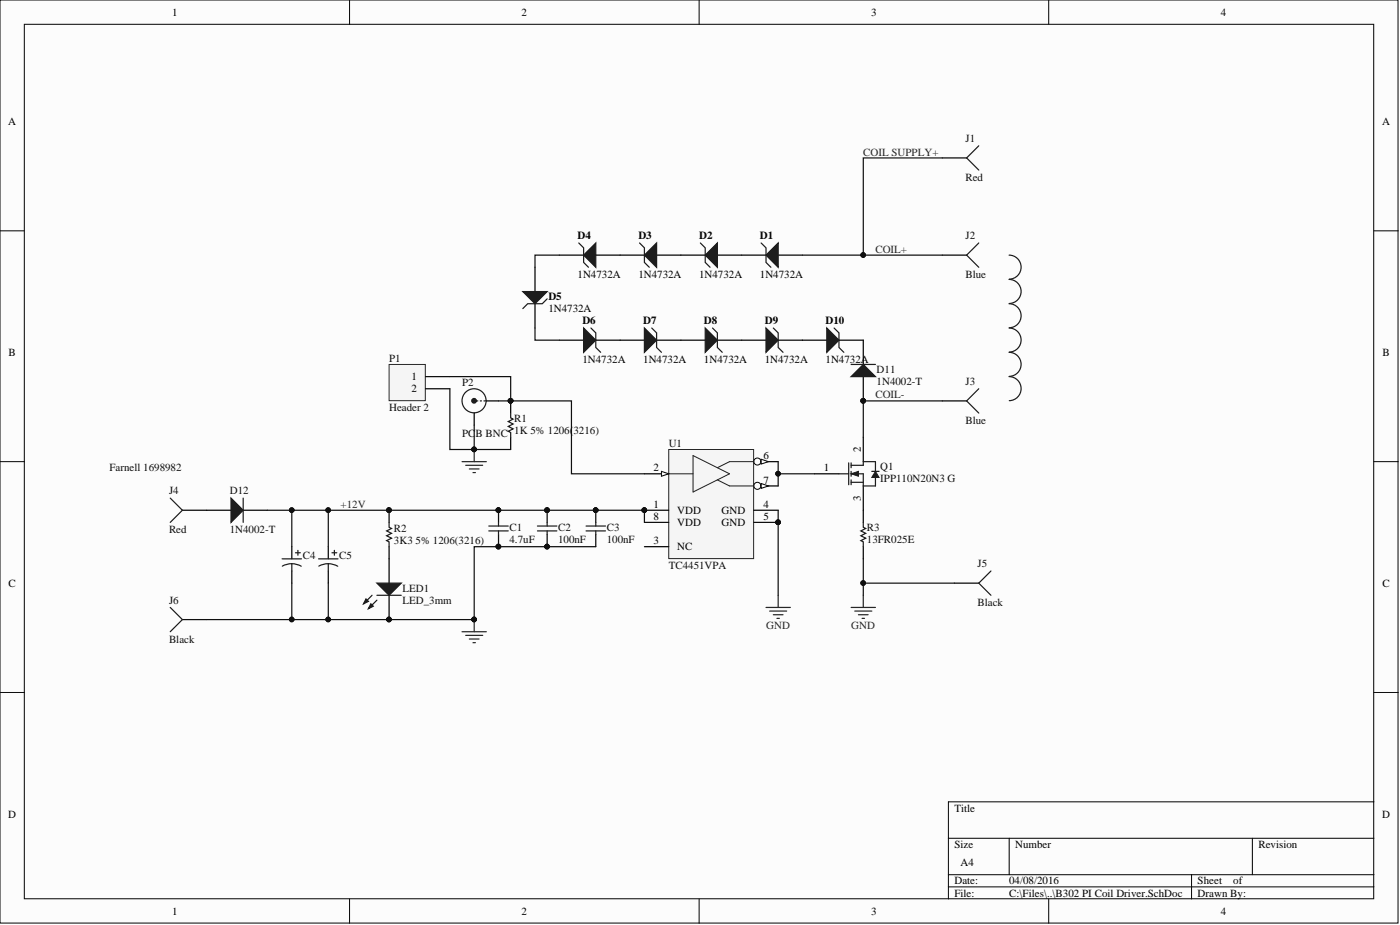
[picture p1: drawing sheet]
<svg xmlns="http://www.w3.org/2000/svg" width="292mm" height="193mm" viewBox="0 0 292 193" stroke-linecap="round" stroke-linejoin="round" font-family="sans-serif">
<defs><g id="words">
<g font-size="2.3">
<text x="35.9" y="3.3">1</text>
<text x="108.8" y="3.3">2</text>
<text x="181.8" y="3.3">3</text>
<text x="254.7" y="3.3">4</text>
<text x="1.7" y="26.1">A</text>
<text x="288.4" y="26.1">A</text>
<text x="120.5" y="49.9">D4</text>
<text x="133.2" y="49.9">D3</text>
<text x="145.9" y="49.9">D2</text>
<text x="158.6" y="49.9">D1</text>
<text x="120.5" y="58">1N4732A</text>
<text x="133.2" y="58">1N4732A</text>
<text x="145.9" y="58">1N4732A</text>
<text x="158.6" y="58">1N4732A</text>
<text x="114.4" y="62.6">D5</text>
<text x="114.4" y="65.1">1N4732A</text>
<text x="121.5" y="67.7">D6</text>
<text x="134.2" y="67.7">D7</text>
<text x="146.9" y="67.7">D8</text>
<text x="159.6" y="67.7">D9</text>
<text x="172.3" y="67.7">D10</text>
<text x="1.8" y="74.3">B</text>
<text x="121.5" y="75.8">1N4732A</text>
<text x="134.2" y="75.8">1N4732A</text>
<text x="146.9" y="75.8">1N4732A</text>
<text x="159.6" y="75.8">1N4732A</text>
<text x="172.3" y="75.8">1N4732A</text>
<text x="288.4" y="74.3">B</text>
<text x="85.9" y="79.3">1</text>
<text x="85.9" y="81.9">2</text>
<text x="159.3" y="95.8">6</text>
<text x="179.6" y="94.3" transform="rotate(-90 179.6 94.3)">2</text>
<text x="136.4" y="98.3">2</text>
<text x="159.3" y="100.9">7</text>
<text x="171.9" y="98.3">1</text>
<text x="136.4" y="105.9">1</text>
<text x="141.3" y="107.2">VDD</text>
<text x="150.6" y="107.2">GND</text>
<text x="159.3" y="105.9">4</text>
<text x="179.6" y="104.5" transform="rotate(-90 179.6 104.5)">3</text>
<text x="136.4" y="113.5">3</text>
<text x="136.4" y="108.5">8</text>
<text x="141.3" y="109.7">VDD</text>
<text x="150.6" y="109.7">GND</text>
<text x="159.3" y="108.5">5</text>
<text x="141.3" y="114.8">NC</text>
<text x="1.8" y="122.4">C</text>
<text x="288.4" y="122.4">C</text>
<text x="1.7" y="170.6">D</text>
<text x="199.1" y="169.3">Title</text>
<text x="288.4" y="170.6">D</text>
<text x="199.1" y="176.9">Size</text>
<text x="211.8" y="176.9">Number</text>
<text x="262.6" y="176.9">Revision</text>
<text x="199.1" y="184.5">Date:</text>
<text x="200.4" y="180.7">A4</text>
<text x="210.6" y="184.5">04/08/2016</text>
<text x="249.9" y="184.5">Sheet</text>
<text x="257.3" y="184.5">of</text>
<text x="35.9" y="190.8">1</text>
<text x="108.8" y="190.8">2</text>
<text x="181.8" y="190.8">3</text>
<text x="199.1" y="187">File:</text>
<text x="210.6" y="187">C:\Files\..\B302 PI Coil Driver.SchDoc</text>
<text x="249.9" y="187">Drawn By:</text>
<text x="254.7" y="190.8">4</text>
</g>
<g font-size="2.3" fill="#0e0e0e">
<text x="201.4" y="29.7">J1</text>
<text x="201.4" y="37.8">Red</text>
<text x="201.4" y="49.9">J2</text>
<text x="201.4" y="58">Blue</text>
<text x="81.2" y="75.5">P1</text>
<text x="182.9" y="77.8">D11</text>
<text x="96.4" y="80.6">P2</text>
<text x="182.9" y="80.3">1N4002-T</text>
<text x="201.4" y="80.3">J3</text>
<text x="81.2" y="85.7">Header 2</text>
<text x="107.3" y="87.9">R1</text>
<text x="201.4" y="88.5">Blue</text>
<text x="96.4" y="91.2">PCB BNC</text>
<text x="107.3" y="90.5">1K 5% 1206(3216)</text>
<text x="139.5" y="93.3">U1</text>
<text x="22.8" y="98.3">Farnell 1698982</text>
<text x="183.7" y="98.1">Q1</text>
<text x="183.7" y="100.6">IPP110N20N3 G</text>
<text x="35.3" y="103.2">J4</text>
<text x="47.9" y="103.2">D12</text>
<text x="35.3" y="111.3">Red</text>
<text x="47.9" y="111.3">1N4002-T</text>
<text x="82.2" y="111">R2</text>
<text x="82.2" y="113.5">3K3 5% 1206(3216)</text>
<text x="106.3" y="110.8">C1</text>
<text x="106.3" y="113.3">4.7uF</text>
<text x="116.4" y="110.8">C2</text>
<text x="116.4" y="113.3">100nF</text>
<text x="126.6" y="110.8">C3</text>
<text x="126.6" y="113.3">100nF</text>
<text x="180.9" y="110.8">R3</text>
<text x="180.9" y="113.3">13FR025E</text>
<text x="63.2" y="116.6">C4</text>
<text x="70.8" y="116.6">C5</text>
<text x="139.5" y="118.6">TC4451VPA</text>
<text x="204" y="118.4">J5</text>
<text x="35.3" y="126">J6</text>
<text x="84" y="123.4">LED1</text>
<text x="84" y="126">LED_3mm</text>
<text x="204" y="126.5">Black</text>
<text x="35.3" y="134.1">Black</text>
</g>
<g font-size="2.3" fill="#262626">
<text x="180.1" y="32.4">COIL SUPPLY+</text>
<text x="182.7" y="52.7">COIL+</text>
<text x="182.7" y="83.1">COIL-</text>
<text x="71" y="105.9">+12V</text>
<text x="159.9" y="131.3">GND</text>
<text x="177.6" y="131.3">GND</text>
</g>
</g></defs>
<g fill="#fcfcfc" stroke="#000" stroke-width=".21">
<path d="M0 0h291.7v192.6h-291.7z"/>
<path d="M5.1 5.1h281.5v182.4h-281.5z"/>
</g>
<g fill="none" stroke="#000" stroke-width=".21">
<path d="M72.9 0v5.1M145.9 0v5.1M218.8 0v5.1M0 48.2h5.1M286.7 48.2h5M0 96.3h5.1M286.7 96.3h5M0 144.5h5.1M286.7 144.5h5M197.9 174.9h88.8M210.6 174.9v7.6M261.3 174.9v7.6"/>
<path d="M286.7 167.3h-88.8v20.2M72.9 187.5v5.1M145.9 187.5v5.1M197.9 182.5h88.8M197.9 185h88.8M218.8 187.5v5.1M248.6 182.5v5"/>
</g>
<path d="M139.5 93.8h17.7v22.7h-17.7z" fill="#f5f5f5" stroke="#262626" stroke-width=".21"/>
<path d="M134.5 98.8h5" fill="none" stroke="#000" stroke-width=".25"/>
<path d="M138 98.3l1.5 .5-1.5 .5z" fill="#fcfcfc"/>
<path d="M138 98.3l1.5 .5-1.5 .5z" fill="none" stroke="#000" stroke-width=".21"/>
<path d="M157.3 96.3h5.1" fill="none" stroke="#000" stroke-width=".25"/>
<circle cx="158" cy="96.3" r=".74" fill="#fcfcfc" stroke="#000" stroke-width=".21"/>
<path d="M158.8 95.8l1.5 .5-1.5 .5z" fill="#fcfcfc"/>
<path d="M158.8 95.8l1.5 .5-1.5 .5z" fill="none" stroke="#000" stroke-width=".21"/>
<path d="M157.3 101.4h5.1" fill="none" stroke="#000" stroke-width=".25"/>
<circle cx="158" cy="101.4" r=".74" fill="#fcfcfc" stroke="#000" stroke-width=".21"/>
<path d="M158.8 100.9l1.5 .5-1.5 .5z" fill="#fcfcfc"/>
<path d="M158.8 100.9l1.5 .5-1.5 .5z" fill="none" stroke="#000" stroke-width=".21"/>
<path d="M139.5 98.8h5.1M144.6 95l7.6 3.8-7.6 3.8zM157.3 96.3h-5.1l-2.5 1.3M149.7 100.1l2.5 1.3h5.1" fill="none" stroke="#1c1c1c" stroke-width=".21"/>
<path d="M170 98.8h5M180.1 91.2v5.1M134.5 106.4h5M134.5 114h5M134.5 109h5M157.3 106.4h5.1M157.3 109h5.1M180.1 101.4v5" fill="none" stroke="#000" stroke-width=".25"/>
<g fill="#0e0e0e" stroke="#0e0e0e" stroke-width=".21">
<circle cx="134.4" cy="106.4" r=".48"/>
<circle cx="162.3" cy="109" r=".48"/>
</g>
<path d="M175 98.8h2.1M177.1 96.6v4.5M177.6 97.1h2.5M177.6 98.8h2.5v2.6M177.6 96.6v1M177.6 98.3v1M177.6 100.6h2.5M177.6 100.1v1" fill="none" stroke="#1c1c1c" stroke-width=".25"/>
<path d="M177.6 98.8l1.5-.5v1z" fill="#1c1c1c"/>
<path d="M177.6 98.8l1.5-.5v1z" fill="none" stroke="#1c1c1c" stroke-width=".21"/>
<path d="M180.1 97.1v-.8h2.6v2M182.7 99.6v1.8h-2.6" fill="none" stroke="#1c1c1c" stroke-width=".25"/>
<path d="M182.7 98.3l.7 1.3h-1.5z" fill="#1c1c1c"/>
<path d="M182.7 98.3l.7 1.3h-1.5z" fill="none" stroke="#1c1c1c" stroke-width=".21"/>
<g fill="none" stroke="#1c1c1c" stroke-width=".25">
<path d="M99.4 83.6h.3M100.2 83.6h.3M101 83.6h.2M106.5 86.2v1l.6 .2-1.1 .5 1.1 .6-1.1 .5 1.1 .5-1.1 .5 .5 .2v1M181.9 98.3h1.5M102 110.8h4M102 109.7h4M104 109v.7M104 110.8v.7M112.1 110.8h4.1M112.1 109.7h4.1M114.2 109v.7"/>
<path d="M114.2 110.8v.7M122.3 110.8h4M122.3 109.7h4M124.3 109v.7M124.3 110.8v.7"/>
<circle cx="98.9" cy="83.6" r="2.51"/>
</g>
<g fill="none" stroke="#262626" stroke-width=".25">
<path d="M96.4 96.3h5.1M97.2 97.1h3.5M97.9 97.8h2.1M98.7 98.6h.5M98.9 93.8v2.5M159.8 126.7h5.1M160.6 127.5h3.5M161.3 128.2h2.1M162.1 129h.5M162.4 124.2v2.5M177.6 126.7h5.1M178.3 127.5h3.6"/>
<path d="M179.1 128.2h2M179.9 129h.5M180.1 124.2v2.5"/>
</g>
<path d="M98.9 86.2v2.5M101.5 83.6h2.5M106.5 83.6v2.6M106.5 91.2v2.6M104 106.4v2.6M104 111.5v2.5M114.2 106.4v2.6M114.2 111.5v2.5M124.3 106.4v2.6M124.3 111.5v2.5" fill="none" stroke="#000" stroke-width=".25"/>
<g fill="#0e0e0e" stroke="#0e0e0e" stroke-width=".21">
<circle cx="124.3" cy="106.4" r=".48"/>
<circle cx="114.1" cy="106.4" r=".48"/>
<circle cx="114.1" cy="114" r=".48"/>
<circle cx="104" cy="106.4" r=".48"/>
<circle cx="104" cy="114" r=".48"/>
<circle cx="106.5" cy="83.6" r=".48"/>
<circle cx="98.9" cy="93.7" r=".48"/>
</g>
<circle cx="98.9" cy="83.6" r=".48" fill="#1c1c1c" stroke="#1c1c1c" stroke-width=".25"/>
<path d="M81.2 76h7.5v7.6h-7.5z" fill="#f5f5f5" stroke="#262626" stroke-width=".21"/>
<path d="M88.8 78.6h5.1M88.8 81.1h5.1M38.1 106.4h5M81.2 106.4v2.6M81.2 114v7.7M38.1 129.3h5M81.2 124.2v5.1" fill="none" stroke="#000" stroke-width=".25"/>
<path d="M35.5 103.9l2.6 2.5-2.6 2.6M81.2 109v1l.5 .2-1 .6 1 .5-1 .5 1 .5-1 .5 .5 .2v1M35.5 126.7l2.6 2.6-2.6 2.5" fill="none" stroke="#1c1c1c" stroke-width=".25"/>
<g fill="#0e0e0e" stroke="#0e0e0e" stroke-width=".21">
<circle cx="81.2" cy="106.4" r=".48"/>
<circle cx="81.2" cy="129.2" r=".48"/>
</g>
<path d="M78.6 121.7h5.1l-2.5 2.5z" fill="#1c1c1c"/>
<path d="M77.6 124.2l-1.7 1.8M78.6 121.7h5.1l-2.5 2.5zM78.6 125.2l-1.7 1.8" fill="none" stroke="#1c1c1c" stroke-width=".25"/>
<path d="M77.4 126l.5 .5-1 .5z" fill="#1c1c1c"/>
<path d="M77.4 126l.5 .5-1 .5z" fill="none" stroke="#1c1c1c" stroke-width=".25"/>
<path d="M76.4 124.9l.5 .6-1 .5z" fill="#1c1c1c"/>
<path d="M76.4 124.9l.5 .6-1 .5zM78.6 124.2h5.1" fill="none" stroke="#1c1c1c" stroke-width=".25"/>
<g fill="#0e0e0e" stroke="#0e0e0e" stroke-width=".21">
<circle cx="81.2" cy="129.2" r=".48"/>
<circle cx="98.9" cy="129.2" r=".48"/>
<circle cx="180.1" cy="83.6" r=".48"/>
</g>
<path d="M96.4 131.8h5.1M97.2 132.6h3.5M97.9 133.3h2.1M98.7 134.1h.5M98.9 129.3v2.5" fill="none" stroke="#262626" stroke-width=".25"/>
<path d="M180.1 71v5M180.1 78.6v5" fill="none" stroke="#000" stroke-width=".25"/>
<path d="M177.6 78.6l2.5-2.6 2.6 2.6z" fill="#1c1c1c"/>
<path d="M177.6 78.6l2.5-2.6 2.6 2.6zM177.6 76h5.1" fill="none" stroke="#1c1c1c" stroke-width=".25"/>
<circle cx="180.1" cy="83.6" r=".48" fill="#0e0e0e" stroke="#0e0e0e" stroke-width=".21"/>
<path d="M43.1 106.4h5.1M50.7 106.4h5.1" fill="none" stroke="#000" stroke-width=".25"/>
<path d="M48.2 103.9l2.5 2.5-2.5 2.6z" fill="#1c1c1c"/>
<path d="M48.2 103.9l2.5 2.5-2.5 2.6zM50.7 103.9v5.1" fill="none" stroke="#1c1c1c" stroke-width=".25"/>
<path d="M167.4 71h5.1M175 71h5.1" fill="none" stroke="#000" stroke-width=".25"/>
<path d="M172.5 68.4l2.5 2.6-2.5 2.5z" fill="#1c1c1c"/>
<path d="M172.5 68.4l2.5 2.6-2.5 2.5zM174 68.4l1 1v3.1l1.1 1" fill="none" stroke="#1c1c1c" stroke-width=".25"/>
<path d="M154.7 71h5.1M162.4 71h5" fill="none" stroke="#000" stroke-width=".25"/>
<path d="M159.8 68.4l2.6 2.6-2.6 2.5z" fill="#1c1c1c"/>
<path d="M159.8 68.4l2.6 2.6-2.6 2.5zM161.3 68.4l1.1 1v3.1l1 1" fill="none" stroke="#1c1c1c" stroke-width=".25"/>
<path d="M142.1 71h5M149.7 71h5" fill="none" stroke="#000" stroke-width=".25"/>
<path d="M147.1 68.4l2.6 2.6-2.6 2.5z" fill="#1c1c1c"/>
<path d="M147.1 68.4l2.6 2.6-2.6 2.5zM148.7 68.4l1 1v3.1l1 1" fill="none" stroke="#1c1c1c" stroke-width=".25"/>
<path d="M129.4 71h5.1M137 71h5.1" fill="none" stroke="#000" stroke-width=".25"/>
<path d="M134.5 68.4l2.5 2.6-2.5 2.5z" fill="#1c1c1c"/>
<path d="M134.5 68.4l2.5 2.6-2.5 2.5zM136 68.4l1 1v3.1l1 1" fill="none" stroke="#1c1c1c" stroke-width=".25"/>
<path d="M116.7 71h5.1M124.3 71h5.1" fill="none" stroke="#000" stroke-width=".25"/>
<path d="M121.8 68.4l2.5 2.6-2.5 2.5z" fill="#1c1c1c"/>
<path d="M121.8 68.4l2.5 2.6-2.5 2.5zM123.3 68.4l1 1v3.1l1 1" fill="none" stroke="#1c1c1c" stroke-width=".25"/>
<path d="M111.6 55.8v5M111.6 63.4v5" fill="none" stroke="#000" stroke-width=".25"/>
<path d="M109.1 60.8h5.1l-2.6 2.6z" fill="#1c1c1c"/>
<path d="M109.1 60.8h5.1l-2.6 2.6zM114.2 62.3l-1.1 1.1h-3l-1 1" fill="none" stroke="#1c1c1c" stroke-width=".25"/>
<path d="M116.7 53.2h5.1M124.3 53.2h5.1" fill="none" stroke="#000" stroke-width=".25"/>
<path d="M121.8 53.2l2.5-2.5v5.1z" fill="#1c1c1c"/>
<path d="M120.8 50.7l1 1v3l1 1.1M121.8 53.2l2.5-2.5v5.1z" fill="none" stroke="#1c1c1c" stroke-width=".25"/>
<path d="M129.4 53.2h5.1M137 53.2h5.1" fill="none" stroke="#000" stroke-width=".25"/>
<path d="M134.5 53.2l2.5-2.5v5.1z" fill="#1c1c1c"/>
<path d="M133.4 50.7l1.1 1v3l1 1.1M134.5 53.2l2.5-2.5v5.1z" fill="none" stroke="#1c1c1c" stroke-width=".25"/>
<path d="M142.1 53.2h5M149.7 53.2h5" fill="none" stroke="#000" stroke-width=".25"/>
<path d="M147.1 53.2l2.6-2.5v5.1z" fill="#1c1c1c"/>
<path d="M146.1 50.7l1 1v3l1.1 1.1M147.1 53.2l2.6-2.5v5.1z" fill="none" stroke="#1c1c1c" stroke-width=".25"/>
<path d="M154.7 53.2h5.1M162.4 53.2h5" fill="none" stroke="#000" stroke-width=".25"/>
<path d="M159.8 53.2l2.6-2.5v5.1z" fill="#1c1c1c"/>
<g fill="none" stroke="#1c1c1c" stroke-width=".25">
<path d="M204.2 30.4l-2.5 2.5 2.5 2.6M158.8 50.7l1 1v3l1 1.1M159.8 53.2l2.6-2.5v5.1zM204.2 50.7l-2.5 2.5 2.5 2.6M210.5 53.2a2.51 2.51 0 0 1 2.5 2.5 2.51 2.51 0 0 1-2.4 2.5M210.5 58.3a2.51 2.51 0 0 1 2.5 2.5 2.51 2.51 0 0 1-2.4 2.5M210.5 63.4a2.51 2.51 0 0 1 2.5 2.4 2.51 2.51 0 0 1-2.4 2.6M210.5 68.4a2.51 2.51 0 0 1 2.5 2.5 2.51 2.51 0 0 1-2.4 2.5M210.5 73.5a2.51 2.51 0 0 1 2.5 2.5 2.51 2.51 0 0 1-2.4 2.5M210.5 78.6a2.51 2.51 0 0 1 2.5 2.5 2.51 2.51 0 0 1-2.4 2.5M204.2 81.1l-2.5 2.5 2.5 2.6M58.9 116.6h4"/>
<path d="M60.9 117.6l1.2 .2 .8 .3M60.9 117.6l-1.2 .2-.8 .3M60.9 117.6v1.5M61.6 115.3h1.1M62.2 114.8v1M66.5 116.6h4M68.5 117.6l1.2 .2 .8 .3M68.5 117.6l-1.2 .2-.8 .3M68.5 117.6v1.5M69.3 115.3h1M69.8 114.8v1M180.1 109v1l.5 .2-1 .6 1 .5-1 .5 1 .5-1 .5 .5 .2v1"/>
<path d="M206.8 119.1l-2.6 2.6 2.6 2.5"/>
</g>
<path d="M196.6 32.9h5.1M196.6 53.2h5.1M196.6 83.6h5.1M60.9 114v2.6M60.9 119.1v2.6M68.5 114v2.6M68.5 119.1v2.6M180.1 106.4v2.6M180.1 114v2.6M199.1 121.7h5.1" fill="none" stroke="#000" stroke-width=".25"/>
<g fill="none" stroke="#0e0e0e" stroke-width=".25">
<path d="M196.6 32.9h-16.5v20.3M116.7 53.2h-5.1v2.6M167.4 53.2h29.2M93.9 78.6h12.6v5M111.6 68.4v2.6h5.1M93.9 81.1v12.7h5v-5.1M98.9 93.8h7.6M104 83.6h15.2v15.2h15.3M162.4 96.3v5.1M162.4 98.8h7.6M196.6 83.6h-16.5v7.6M55.8 106.4h78.7v2.6"/>
<path d="M60.9 106.4v7.6M68.5 106.4v7.6M124.3 114h-25.4v15.3h-55.8M162.4 106.4v17.8M180.1 116.6v7.6M60.9 121.7v7.6M68.5 121.7v7.6M180.1 121.7h19"/>
</g>
<g fill="#0e0e0e" stroke="#0e0e0e" stroke-width=".21">
<circle cx="162.3" cy="109" r=".48"/>
<circle cx="162.3" cy="98.8" r=".48"/>
<circle cx="98.9" cy="93.7" r=".48"/>
<circle cx="106.5" cy="83.6" r=".48"/>
<circle cx="68.5" cy="129.2" r=".48"/>
<circle cx="68.5" cy="106.4" r=".48"/>
<circle cx="98.9" cy="129.2" r=".48"/>
<circle cx="104" cy="114" r=".48"/>
<circle cx="114.1" cy="114" r=".48"/>
<circle cx="180.1" cy="83.6" r=".48"/>
<circle cx="180.1" cy="121.6" r=".48"/>
<circle cx="60.9" cy="106.4" r=".48"/>
<circle cx="60.9" cy="129.2" r=".48"/>
<circle cx="180.1" cy="53.2" r=".48"/>
<circle cx="81.2" cy="129.2" r=".48"/>
<circle cx="81.2" cy="106.4" r=".48"/>
<circle cx="104" cy="106.4" r=".48"/>
<circle cx="114.1" cy="106.4" r=".48"/>
<circle cx="124.3" cy="106.4" r=".48"/>
<circle cx="134.4" cy="106.4" r=".48"/>
</g>
<use href="#words"/>
</svg>
